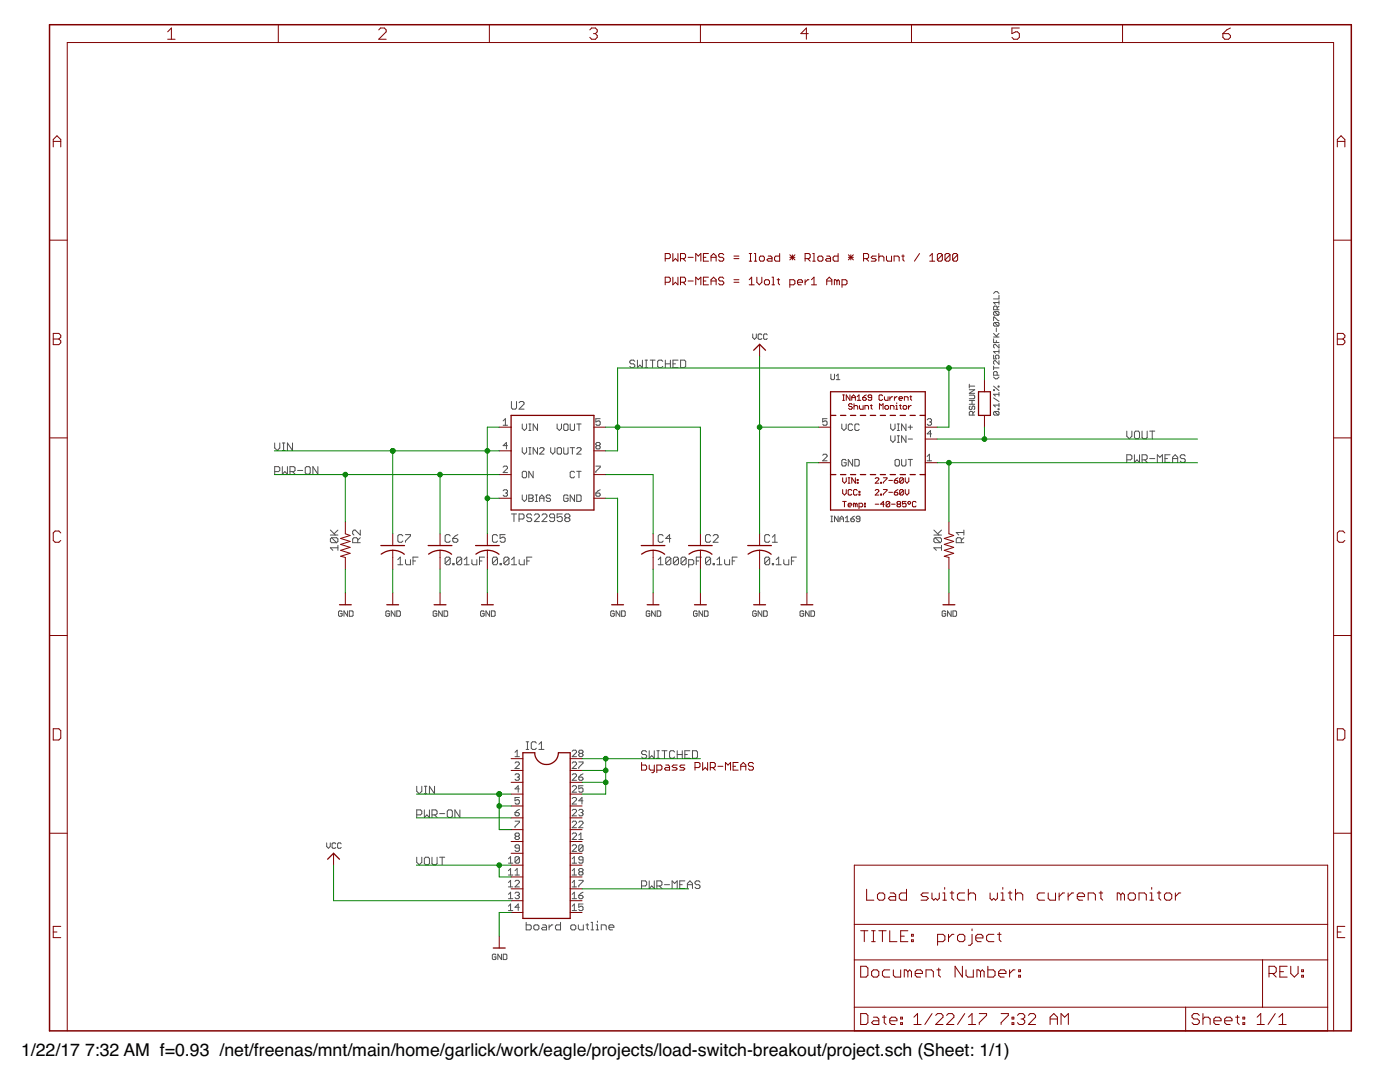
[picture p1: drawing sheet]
<svg xmlns="http://www.w3.org/2000/svg" width="279mm" height="216mm" viewBox="0 0 279 216" stroke-linecap="round" stroke-linejoin="round" font-family="sans-serif">
<defs><g id="words">
<g font-size="3.5">
<text x="4.2" y="210.7">1/22/17</text>
<text x="17" y="210.7">7:32 AM f=0.93 /net/freenas/mnt/main/home/garlick/work/eagle/projects/load-switch-breakout/project.sch (Sheet: 1/1)</text>
</g>
</g></defs>
<g fill="none" stroke="#505050" stroke-width=".2">
<path d="M198.3 58.5l.3-.3h.4l.4 .3M199.4 58.9v.7h-1.1M126.7 72.1l-.3-.2h-.5l-.2 .2v.2l.2 .3h.5l.3 .3v.2l-.3 .3h-.5l-.2-.3M127.2 71.9v1.5l.5-.5 .5 .5v-1.5M128.7 71.9h.5M128.7 73.4h.5M129 71.9v1.5M129.8 71.9h.9M130.2 71.9v1.5M132.3 72.1l-.3-.2h-.5l-.2 .2v1l.2 .3h.5l.3-.3M132.8 72.6h1M132.8 71.9v1.5"/>
<path d="M133.8 71.9v1.5M134.3 72.6h.5M135.3 71.9h-1v1.5h1M135.8 71.9h.8l.2 .2v1l-.2 .3h-.8zM150.2 66.6v.8l.4 .3 .3-.3v-.8M152 66.8l-.2-.2h-.3l-.2 .2v.7l.2 .2h.3l.2-.2M153.1 66.8l-.1-.2h-.4l-.2 .2v.7l.2 .2h.4l.1-.2M165.8 74.7v.9l.2 .2h.3l.2-.2v-.9M166.9 75l.4-.3v1.1M166.9 75.8h.7M193.4 77h1.1M193.4 77.8h1.1l-1.1 .7h1.1"/>
<path d="M193.4 76.7v.7M193.4 78.8h1l.1 .2v.4l-.1 .2h-1M193.4 79.9h1.1M194 79.9v.8M198.3 64v-.7l1.1 .7M198.3 67.6v.7h1.1M198.3 70.9v.7h.5l-.2-.4 .2-.3h.4l.2 .2v.3l-.2 .2M198.3 73v.8M198.3 77.8h.2v.1h-.2zM198.3 79.4l1.1 .7M198.3 77l1.1 .9M198.3 75.2l.3 .4h.4l.4-.4"/>
<path d="M198.3 73.4h1.1M198.3 67.2h1.1M198.3 66.5l.7 .7M198.5 62.2l-.2 .2v.3l.2 .2h.7M198.5 64.3l-.2 .2v.4l.2 .2h.7M198.5 62.2h.7l.2 .2v.3l-.2 .2M198.5 64.3h.7l.2 .2v.4l-.2 .2M198.5 64.3l.7 .8M198.5 62.2l.7 .7M198.8 65.4v.8M198.8 68v.3M199 61.8v-.5l-.2-.2h-.3l-.2 .2v.5h1.1"/>
<path d="M199 74.9v-.6l-.2-.2h-.3l-.2 .2v.6h1.1M199.2 77h.2v.2h-.2zM199.4 68.7v.7l-.8-.7-.3 .2v.3l.2 .2M199.4 72v.7l-.8-.7-.3 .1v.4l.2 .2M199.4 60v.7M199.4 69.8v.7M199.4 78.3v.7M199.4 78.7h-1.1l.3 .3M199.4 70.1h-1.1l.3 .4M199.4 66.5l-.6 .6M199.4 61.1l-.4 .3M199.4 60.4h-1.1l.3 .3"/>
<path d="M54.8 88.4v1l.5 .5 .5-.5v-1M54.8 94.1h.8l.2-.2v-.5l-.2-.3h-.8v1.5M56.3 89.9h.6M56.3 88.4h.6M56.3 93.1v1.5l.6-.5 .5 .5v-1.5M56.6 88.4v1.5M57.9 94.1h.7l.3-.2v-.5l-.3-.3h-.7v1.5M58.4 88.4v1.5l-1-1.5v1.5M58.4 94.1l.5 .5M59.4 93.9h1M61.2 93.1h.5l.2 .3v1l-.2 .2h-.5l-.3-.2v-1zM63.4 93.1v1.5l-1-1.5v1.5"/>
<path d="M100.4 97.9l.2-.2h.5l.2 .2-.2 .5M100.4 84.9h.9M100.4 93.2l.2-.2h.5l.2 .2v.2l-.9 .9h.9M100.4 84l.5-.5v1.4M100.9 98.4h.2M101.1 98.4l.2 .2-.2 .4h-.5l-.2-.2M101.3 88.9h-.9l.7-.6v1.3M102.1 80.1v1.3l.2 .2h.5l.3-.2v-1.3M103.6 80.4l.2-.3h.6l.2 .3v.2l-1 1h1M104.2 94.3l.2-.3h.5l.2 .3v.8l-.2 .2h-.5l-.2-.2zM104.2 84.6v.9l.4 .4 .5-.4v-.9M104.2 89.3v.9l.4 .4 .5-.4v-.9"/>
<path d="M104.2 98.8v.8l.4 .5 .5-.5v-.8M105.5 84.6h.5M105.5 85.9h.5M105.5 98.8h.7l.2 .2v.2l-.2 .2 .2 .2v.2l-.2 .3h-.7zM105.5 90.6h.5M105.5 89.3h.5M105.5 99.4h.7M105.7 84.6v1.3M105.7 89.3v1.3M106.4 94v1.3l-.9-1.3v1.3M106.8 98.8h.5M107.1 98.8v1.3"/>
<path d="M107.3 84.6v1.3l-.9-1.3v1.3M107.3 89.3v1.3l-.9-1.3v1.3M107.7 89.5l.2-.2h.5l.2 .2v.2l-.9 .9h.9M107.7 99.4h.9M109.9 99l-.2-.2h-.5l-.2 .2v.2l.2 .2h.5l.2 .4-.2 .3h-.5l-.2-.3M109.9 89.3v.9l.4 .4 .4-.4v-.9M111.2 84.6v.9l.4 .4 .5-.4v-.9M111.4 89.3h.4l.3 .2v.9l-.3 .2h-.4l-.2-.2v-.9zM112.5 84.8l.2-.2h.5l.2 .2v.9l-.2 .2h-.5l-.2-.2zM112.5 89.3v1.1l.2 .2h.5l.2-.2v-1.1M113.4 99l-.2-.2h-.5l-.2 .2v.8l.2 .3h.5l.2-.3v-.4h-.5M113.8 84.6v1.1l.2 .2h.4l.3-.2v-1.1"/>
<path d="M113.8 89.3h.9M114.2 89.3v1.3M114.7 94.3l-.3-.3h-.4l-.2 .3v.8l.2 .2h.4l.3-.2M114.7 98.8v1.3l-.9-1.3v1.3M115.1 89.5l.2-.2h.5l.2 .2v.2l-.9 .9h.9M115.1 84.6h.9M115.1 94h.9M115.1 98.8h.7l.2 .2v.8l-.2 .3h-.7zM115.5 84.6v1.3M115.5 94v1.3M118.9 93h.9v.2l-.9 .9v.2M118.9 98.4h.7l.2 .4-.2 .2h-.5l-.2-.2z"/>
<path d="M119.1 88.9l-.2-.2 .2-.4h.5l.2 .2-.2 .4M119.1 88.9h.5M119.1 88.9l-.2 .3 .2 .4h.5l.2-.2-.2-.5M119.8 83.5h-.9v.7l.7-.2 .2 .2v.4l-.2 .3h-.5l-.2-.3M119.8 97.7l-.9 .7M164.2 90.8l.2-.2h.4l.3 .2v.3l-.9 .8h.9M165.1 83.5h-.9v.7l.4-.2h.2l.3 .2v.4l-.3 .3h-.4l-.2-.3M168 84.6v.9l.4 .4 .5-.4v-.9M168.9 91.9l-.2-.2h-.5l-.2 .2v.9l.2 .2h.5l.2-.2v-.5h-.5M170.2 84.8l-.3-.2h-.4l-.2 .2v.9l.2 .2h.4l.3-.2M170.2 91.7v1.3l-.9-1.3v1.3M170.6 91.7h.7l.2 .2v.9l-.2 .2h-.7z"/>
<path d="M171.5 84.8l-.2-.2h-.5l-.2 .2v.9l.2 .2h.5l.2-.2M177.8 84.6v.9l.4 .4 .4-.4v-.9M177.8 87v.8l.4 .5 .4-.5v-.8M178.8 91.7h.5l.2 .2v.9l-.2 .2h-.5l-.2-.2v-.9zM179.1 84.6h.4M179.1 85.9h.4M179.1 88.3h.4M179.1 87h.4M179.3 84.6v1.3M179.3 87v1.3M179.9 91.7v1.1l.2 .2h.5l.2-.2v-1.1M180.8 84.6v1.3l-.9-1.3v1.3"/>
<path d="M180.8 87v1.3l-.9-1.3v1.3M181.3 85.2h.8M181.3 87.6h.8M181.3 91.7h.8M181.7 84.8v.9M181.7 91.7v1.3M185 83.8l.3-.3h.4l.2 .3-.2 .4M185 91.1l.5-.5v1.3M185 91.9h.9M185.5 84.2h.2M185.7 84.2l.2 .2v.2l-.2 .3h-.4l-.3-.3M185.9 86.6h-.9l.7-.7v1.3"/>
<path d="M193.4 80.7h1.1M193.6 81l-.2 .2v.4l.4 .1 .2-.1v-.4l.4-.2 .1 .2v.4l-.1 .1M194.2 82.8v-.5l-.2-.2h-.4l-.2 .2v.5h1.1M194.5 82.1l-.3 .4M198.5 82.1l-.2 .2v.4l.2 .1h.7M198.5 82.1h.7l.2 .2v.4l-.2 .1M198.5 82.1l.7 .7M199.2 81.6h.2v.1h-.2zM199.4 80.5v.7M199.4 80.8h-1.1l.3 .4M224.9 86v1l.5 .5 .5-.5v-1M224.9 91.8h.7l.3-.3v-.5l-.3-.3h-.7v1.6"/>
<path d="M226.4 90.7v1.6l.5-.5 .5 .5v-1.6M226.7 86h.5l.2 .3v1l-.2 .2h-.5l-.3-.2v-1zM227.9 91.8h.8l.2-.3v-.5l-.2-.3h-.8v1.6M227.9 86v1.3l.3 .2h.5l.2-.2v-1.3M228.4 91.8l.5 .5M229.4 91.5h1.1M229.4 86h1.1M230 86v1.5M231 92.3v-1.6l.5 .5 .5-.5v1.6M232.5 91.5h.5M233.5 90.7h-1v1.6h1M234 91.5h1"/>
<path d="M234 92.3v-1.1l.5-.5 .5 .5v1.1M236.5 91l-.2-.3h-.5l-.3 .3v.2l.3 .3h.5l.2 .3v.2l-.2 .3h-.5l-.3-.3M65.9 106.8h1.5M65.9 105.8l1 1M66.2 107.3l-.3 .2v.5l.3 .3h1M66.2 107.3h1l.2 .2v.5l-.2 .3M66.2 107.3l1 1M67.4 109.3h-1.5l.5 .5M67.4 108.8v1M67.4 105.8l-.7 .7M71.4 108.3v-.8l-.3-.2h-.5l-.2 .2v.8h1.5M71.9 105.8v1l-1-1h-.3l-.2 .2v.5l.2 .3"/>
<path d="M71.9 107.3l-.5 .5M79.4 111.7l.5-.5v1.5M79.4 112.7h1M80.4 106.9l-.3-.2h-.4l-.3 .2v1l.3 .3h.4l.3-.3M80.9 111.7v.7l.3 .3h.7v-1M80.9 106.7h1v.2l-1 1v.3M82.4 111.9h.5M83.4 111.2h-1v1.5M89.9 111.4v1l-.3 .3h-.5l-.3-.3M89.9 111.4l-.3-.2h-.5l-.3 .2v1M89.9 106.9l-.3-.2h-.5l-.3 .2v1l.3 .3h.5l.3-.3M89.9 111.4l-1.1 1"/>
<path d="M90.4 112.4h.2v.3h-.2zM90.4 107.4h.7l.3 .3v.2l-.3 .3h-.5l-.2-.3zM91.4 106.7l-.5 .2-.5 .5M92.1 111.4v1l-.2 .3h-.5l-.3-.3M92.1 111.4l-.2-.2h-.5l-.3 .2v1M92.1 111.4l-1 1M92.6 112.7h1M92.6 111.7l.6-.5v1.5M94.2 111.7v.7l.2 .3h.8v-1M95.7 111.9h.5M96.7 111.2h-1v1.5M99.3 111.4v1l-.3 .3h-.5l-.2-.3"/>
<path d="M99.3 111.4l-.3-.2h-.5l-.2 .2v1M99.3 106.9l-.3-.2h-.5l-.2 .2v1l.2 .3h.5l.3-.3M99.3 111.4l-1 1M99.8 112.4h.3v.3h-.3zM100.8 106.7h-1v.7l.5-.2h.3l.2 .2v.5l-.2 .3h-.5l-.3-.3M101.6 111.4v1l-.3 .3h-.5l-.2-.3M101.6 111.4l-.3-.2h-.5l-.2 .2v1M101.6 111.4l-1 1M102.1 102.6h1M102.1 111.7l.5-.5v1.5M102.1 112.7h1M102.6 102.6v1.5"/>
<path d="M103.6 103.6h.8l.2-.3v-.5l-.2-.2h-.8v1.5M103.6 111.7v.7l.3 .3h.7v-1M105.1 111.9h.5M106.1 102.8l-.2-.2h-.5l-.3 .2v.3l.3 .2h.5l.2 .3v.2l-.2 .3h-.5l-.3-.3M106.2 111.2h-1.1v1.5M106.6 102.8l.3-.2h.5l.2 .2v.3l-1 1h1M106.8 100.1h.5M107.7 100.1v-.9l.4-.4 .5 .4v.9M108.2 102.8l.2-.2h.5l.3 .2v.3l-1 1h1M110.7 103.3h-.8l-.2-.2v-.3l.2-.2h.5l.3 .2v1l-.3 .3h-.5l-.2-.3M112.2 102.6h-1v.7l.5-.2h.3l.2 .2v.5l-.2 .3h-.6l-.2-.3M113 103.3l-.3 .3v.2l.3 .3h.5l.2-.3v-.2l-.2-.3"/>
<path d="M113 103.3l-.3-.2v-.3l.3-.2h.5l.2 .2v.3l-.2 .2M113 103.3h.5M131.4 111.7l.4-.5v1.5M131.4 112.7h1M132.4 106.9l-.3-.2h-.5l-.2 .2v1l.2 .3h.5l.3-.3M133.9 111.4v1l-.3 .3h-.5l-.2-.3M133.9 111.4l-.3-.2h-.5l-.2 .2v1M133.9 111.4l-1 1M133.9 107.4h-1l.7-.7v1.5M135.4 111.4v1l-.3 .3h-.5l-.2-.3M135.4 111.4l-.3-.2h-.5l-.2 .2v1M135.4 111.4l-1 1"/>
<path d="M136.9 111.4v1l-.2 .3h-.5l-.3-.3M136.9 111.4l-.2-.2h-.5l-.3 .2v1M136.9 111.4l-1 1M137.4 112.7h.8l.3-.3v-.5l-.3-.2h-.8v1.5M139 111.9h.5M140 111.2h-1v1.5M141.8 111.4v1l-.2 .3h-.5l-.3-.3M141.8 111.4l-.2-.2h-.5l-.3 .2v1M141.8 106.9l-.2-.2h-.5l-.3 .2v1l.3 .3h.5l.2-.3M141.8 111.4l-1 1M142.3 112.4h.3v.3h-.3zM142.3 106.9l.3-.2h.5l.2 .2v.3l-1 1h1"/>
<path d="M143.1 112.7h1M143.1 111.7l.5-.5v1.5M144.6 111.7v.7l.3 .3h.7v-1M146.1 111.9h.5M147.1 111.2h-1v1.5M153.6 111.4v1l-.2 .3h-.5l-.3-.3M153.6 111.4l-.2-.2h-.5l-.3 .2v1M153.6 106.9l-.2-.2h-.5l-.3 .2v1l.3 .3h.5l.2-.3M153.6 111.4l-1 1M154.1 112.4h.3v.3h-.3zM154.1 108.2h1M154.1 107.2l.5-.5v1.5"/>
<path d="M154.9 112.7h1M154.9 111.7l.5-.5v1.5M156.4 111.7v.7l.3 .3h.7v-1M157.9 111.9h.5M158.9 111.2h-1v1.5M165.8 104.1h.4M165.8 103h.4M166 103v1.1M167.3 103v1.1l-.8-1.1v1.1M167.6 104.1v-.7l.4-.4 .3 .4v.7M167.6 103.5h.7M168.7 104.1h.7"/>
<path d="M168.7 103.4l.4-.4v1.1M169.8 103.5h.5l.2 .4-.2 .2h-.3l-.2-.2zM170.5 103l-.7 .5M171.6 103.5h-.5l-.2-.1 .2-.4h.3l.2 .2v.7l-.2 .2h-.3l-.2-.2M186.4 106.8h1.5M186.4 105.8l1 1M186.6 107.3h1l.3 .2v.5l-.3 .3M186.6 107.3l-.2 .2v.5l.2 .3h1M186.6 107.3l1 1M187.9 109.3h-1.5l.5 .5M187.9 108.8v1M187.9 105.8l-.8 .7"/>
<path d="M191.9 108.3v-.8l-.3-.2h-.5l-.3 .2v.8h1.6M192.4 107.3l-.5 .5M192.4 106.3h-1.6l.5 .5M192.4 105.8v1M68.3 122.1l-.2-.2h-.4l-.1 .2v.7l.1 .2h.4l.2-.2v-.4h-.4M69.4 121.9v1.1l-.8-1.1v1.1M69.7 121.9h.6l.2 .2v.7l-.2 .2h-.6zM77.7 122.1l-.1-.2h-.4l-.2 .2v.7l.2 .2h.4l.1-.2v-.4h-.3M78.8 121.9v1.1l-.7-1.1v1.1M79.2 121.9h.5l.2 .2v.7l-.2 .2h-.5zM87.2 122.1l-.2-.2h-.4l-.2 .2v.7l.2 .2h.4l.2-.2v-.4h-.4M88.3 121.9v1.1l-.8-1.1v1.1"/>
<path d="M88.6 121.9h.6l.1 .2v.7l-.1 .2h-.6zM96.6 122.1l-.2-.2h-.3l-.2 .2v.7l.2 .2h.3l.2-.2v-.4h-.3M97.7 121.9v1.1l-.7-1.1v1.1M98.1 121.9h.5l.2 .2v.7l-.2 .2h-.5zM122.6 122.1l-.2-.2h-.3l-.2 .2v.7l.2 .2h.3l.2-.2v-.4h-.4M123.7 121.9v1.1l-.7-1.1v1.1M124.1 121.9h.5l.2 .2v.7l-.2 .2h-.5zM129.7 122.1l-.2-.2h-.4l-.1 .2v.7l.1 .2h.4l.2-.2v-.4h-.4M130.8 121.9v1.1l-.8-1.1v1.1M131.1 121.9h.6l.2 .2v.7l-.2 .2h-.6zM139.1 122.1l-.1-.2h-.4l-.2 .2v.7l.2 .2h.4l.1-.2v-.4h-.3M140.2 121.9v1.1l-.7-1.1v1.1"/>
<path d="M140.6 121.9h.5l.2 .2v.7l-.2 .2h-.5zM150.9 122.1l-.1-.2h-.4l-.2 .2v.7l.2 .2h.4l.1-.2v-.4h-.3M152 121.9v1.1l-.7-1.1v1.1M152.4 121.9h.6l.1 .2v.7l-.1 .2h-.6zM160.4 122.1l-.2-.2h-.3l-.2 .2v.7l.2 .2h.3l.2-.2v-.4h-.4M161.5 121.9v1.1l-.7-1.1v1.1M161.8 121.9h.6l.2 .2v.7l-.2 .2h-.6zM188.7 122.1l-.1-.2h-.4l-.2 .2v.7l.2 .2h.4l.1-.2v-.4h-.3M189.8 121.9v1.1l-.7-1.1v1.1M190.2 121.9h.5l.2 .2v.7l-.2 .2h-.5zM83.2 156.9v1l.5 .5 .5-.5v-1M84.7 158.4h.5"/>
<path d="M84.7 156.9h.5M84.9 156.9v1.5M86.7 156.9v1.5l-1-1.5v1.5M102.8 152.3l.2-.3h.4l.3 .3v.2l-.9 .9h.9M102.8 150.1l.4-.4v1.3M102.8 151h.9M102.8 154.6l.2-.2h.4l.3 .2-.3 .5M103.2 155.1h.2M103.4 155.1l.3 .2v.2l-.3 .2h-.4l-.2-.2M103.7 159.1h-.9v.7l.4-.2 .5 .2v.4l-.3 .2h-.4l-.2-.2M103.7 157.4h-.9l.6-.6v1.3M105 149.5h.5"/>
<path d="M105 148h.5M105.3 148v1.5M107 148.3l-.2-.3h-.5l-.3 .3v1l.3 .2h.5l.2-.2M107.5 149.5h1.1M107.5 148.5l.6-.5v1.5M114.2 157l.2-.2h.5l.2 .2v.2l-.9 .9h.9M114.2 159.3l.2-.2h.5l.2 .2v.3l-.9 .8h.9M114.2 149.9l.2-.2h.5l.2 .2v.2l-.9 .9h.9M114.2 154.6l.2-.2h.5l.2 .2v.2l-.9 .9h.9M114.2 152.3l.2-.3h.5l.2 .3v.2l-.9 .9h.9M115.5 155.1h.6l.3 .4-.3 .2h-.4l-.2-.2zM115.5 152h.9v.3l-.9 .8v.3"/>
<path d="M115.7 150.3l-.2 .3 .2 .4h.4l.3-.2-.3-.5M115.7 150.3l-.2-.2 .2-.4h.4l.3 .2-.3 .4M115.7 150.3h.4M116.4 156.8h-.9v.6l.4-.2 .5 .2v.5l-.3 .2h-.4l-.2-.2M116.4 159.8h-.9l.6-.7v1.3M116.4 154.4l-.9 .7M129.1 150.1l-.3-.3h-.5l-.3 .3v.2l.3 .3h.5l.3 .2v.2l-.3 .3h-.5l-.3-.3M129.6 149.8v1.5l.5-.5 .5 .5v-1.5M131.1 149.8h.5M131.1 151.3h.5M131.3 149.8v1.5M132.1 149.8h1"/>
<path d="M132.6 149.8v1.5M134.6 150.1l-.2-.3h-.5l-.3 .3v.9l.3 .3h.5l.2-.3M135.1 149.8v1.5M135.1 150.6h1.1M136.2 149.8v1.5M136.7 150.6h.5M137.7 149.8h-1v1.5h1M138.2 149.8h.8l.2 .3v.9l-.2 .3h-.8zM65.2 168.2v.7l.4 .4 .3-.4v-.7M67 168.4l-.2-.2h-.3l-.2 .2v.7l.2 .2h.3l.2-.2M68.1 168.4l-.2-.2h-.4l-.1 .2v.7l.1 .2h.4l.2-.2M83.2 162.6h.7l.3-.3v-.4l-.3-.3h-.7v1.5"/>
<path d="M83.2 171v1.1l.5 .5 .5-.5v-1.1M84.7 161.6v1.5l.5-.5 .5 .5v-1.5M84.9 171h.5l.3 .3v1l-.3 .3h-.5l-.2-.3v-1zM86.2 171v1.3l.3 .3h.5l.2-.3v-1.3M86.2 162.6h.8l.2-.3v-.4l-.2-.3h-.8v1.5M86.7 162.6l.5 .5M87.7 171h1.1M87.7 162.3h1.1M88.2 171v1.6M89.3 161.9l.2-.3h.5l.3 .3v1l-.3 .2h-.5l-.2-.2zM91.8 161.6v1.5l-1-1.5v1.5M101.5 173.7l.4-.4v1.3"/>
<path d="M101.5 171.4l.4-.5v1.3M101.5 176.1l.4-.4v1.3M101.5 178.5l.4-.5v1.3M101.5 172.2h.8M101.5 174.6h.8M101.5 177h.8M101.5 179.3h.8M102.8 173.7l.4-.4v1.3M102.8 162.1h.6l.3 .5-.3 .2h-.4l-.2-.2zM102.8 163.9h.9v.2l-.9 .8v.3M102.8 175.9l.2-.2h.4l.3 .2v.2l-.9 .9h.9M102.8 178.2l.2-.2h.4l.3 .2v.3l-.3 .2"/>
<path d="M102.8 174.6h.9M103 166.9l-.2 .2 .2 .4h.4l.3-.2v-.2l-.3-.2M103 166.9l-.2-.3 .2-.4h.4l.3 .2-.3 .5M103 166.9h.4M103.2 178.7h.2M103.4 178.7l.3 .2v.2l-.3 .2h-.4l-.2-.2M103.7 171.2l-.3-.3h-.4l-.2 .3v.8M103.7 169.2h-.7l-.2-.2 .2-.4h.4l.3 .2v.9l-.3 .2h-.4l-.2-.2M103.7 171.2v.8l-.3 .2h-.4l-.2-.2M103.7 161.5l-.9 .6M103.7 171.2l-.9 .8M114.2 161.7l.2-.2h.5l.2 .2v.2l-.9 .9h.9"/>
<path d="M114.2 164.1l.2-.2h.5l.2 .2v.2l-.9 .9h.9M114.2 166.4l.2-.2h.5l.2 .2v.2l-.9 .9h.9M114.2 168.8l.2-.2h.5l.2 .2v.2l-.9 .9h.9M114.2 172.2h.9M114.2 174.6h.9M114.2 177h.9M114.2 179.3h.9M114.2 171.4l.4-.5v1.3M114.2 173.7l.4-.4v1.3M114.2 176.1l.4-.4v1.3M114.2 178.5l.4-.5v1.3M115.5 166.6l.4-.4v1.3"/>
<path d="M115.5 164.1l.2-.2h.4l.3 .2v.2l-.9 .9h.9M115.5 167.5h.9M115.5 175.7h.9v.2l-.9 .8v.3M115.5 178.7h.6l.3 .4-.3 .2h-.4l-.2-.2zM115.5 161.7l.2-.2h.4l.3 .2-.3 .4M115.7 173.9l-.2 .3 .2 .4h.4l.3-.2-.3-.5M115.7 173.9l-.2-.2 .2-.4h.4l.3 .2-.3 .4M115.7 173.9h.4M115.9 162.1h.2M116.1 162.1l.3 .3-.3 .4h-.4l-.2-.2M116.4 168.8v.9l-.3 .2h-.4l-.2-.2M116.4 168.8l-.3-.2h-.4l-.2 .2v.9"/>
<path d="M116.4 171.6h-.7l-.2-.2 .2-.5h.4l.3 .3v.8l-.3 .2h-.4l-.2-.2M116.4 178l-.9 .7M116.4 168.8l-.9 .9M128 176.8h.8l.3-.3v-.5l-.3-.2h-.8v1.5M129.6 175.8v1.5l.5-.5 .5 .5v-1.5M131.1 176.8h.7l.3-.3v-.5l-.3-.2h-.7v1.5M131.6 176.8l.5 .5M132.6 176.5h1M134.1 177.3v-1.5l.5 .5 .5-.5v1.5M135.7 176.5h.5M136.7 175.8h-1v1.5h1M137.2 176.5h1"/>
<path d="M137.2 177.3v-1l.5-.5 .5 .5v1M139.7 176l-.2-.2h-.5l-.3 .2v.3l.3 .2h.5l.2 .3v.2l-.2 .3h-.5l-.3-.3M99 190.6l-.2-.2h-.4l-.1 .2v.7l.1 .2h.4l.2-.2v-.4h-.4M100.1 190.4v1.1l-.7-1.1v1.1M100.4 190.4h.6l.2 .2v.7l-.2 .2h-.6zM101.5 180.8l.4-.4v1.3M101.5 181.7h.8M103.7 181h-.9l.6-.6v1.3M105 184v1.5h.8l.2-.2v-.5l-.2-.2h-.8M106.5 184.8l.3-.2h.5l.2 .2v.5l-.2 .2h-.5l-.3-.2zM108.3 184.6h.5l.3 .2v.7h-.8l-.2-.2 .2-.3h.8M109.6 184.6v.9"/>
<path d="M110.3 184.6h-.2l-.5 .4M111.9 184v1.5h-.8l-.3-.2v-.5l.3-.2h.8M113.9 184.8l.3-.2h.5l.2 .2v.5l-.2 .2h-.5l-.3-.2zM114.2 181.7h.9M114.2 180.8l.4-.4v1.3M115.4 184.6v.7l.3 .2h.7v-.9M116.4 180.4h-.9v.6l.4-.2 .5 .2v.5l-.3 .2h-.4l-.2-.2M116.9 184.6h.6M117.2 184.3v1l.3 .2M118 185.5h.5M118 184h.2v1.5M119 185.5h.5"/>
<path d="M119 184.6h.2v.9M119.2 183.8v.2M120 185.5v-.9h.7l.3 .2v.7M121.5 185h1v-.2l-.2-.2h-.5l-.3 .2v.5l.3 .2h.5"/>
</g>
<g fill="none" stroke="#800000" stroke-width=".2">
<path d="M33.5 6.3l.7-.7v2.2M33.5 7.8h1.4M55.5 4.9v3.6M75.6 6l.3-.4h.8l.4 .4v.3l-1.5 1.5h1.5M97.7 4.9v3.6M117.7 6l.4-.4h.7l.4 .4v.3l-.4 .4M118.4 6.7h.4M118.8 6.7l.4 .4v.4l-.4 .3h-.7l-.4-.3M139.8 4.9v3.6M161.3 6.7h-1.5l1.1-1.1v2.2M181.9 4.9v3.6M203.4 5.6h-1.4v1.1l.7-.4h.4l.3 .4v.8l-.3 .3h-.8l-.3-.3"/>
<path d="M224 4.9v3.6M244.1 6.7h1.1l.4 .4v.4l-.4 .3h-.8l-.3-.3zM245.6 5.6l-.8 .4-.7 .7M10.6 29.3v-1.5l.8-.7 .7 .7v1.5M10.6 28.2h1.5M266.9 28.2h1.5M266.9 29.3v-1.5l.7-.7 .8 .7v1.5M9.9 47.9h3.5M132.8 51.6h.7l.3-.2v-.6l-.3-.2h-.7v1.5M132.8 56.3h.7l.3-.2v-.5l-.3-.3h-.7v1.5M134.3 50.6v1.5l.5-.5 .5 .5v-1.5M134.3 55.3v1.5l.5-.5 .5 .5v-1.5"/>
<path d="M135.8 51.6h.8l.2-.2v-.6l-.2-.2h-.8v1.5M135.8 56.3h.8l.2-.2v-.5l-.2-.3h-.8v1.5M136.3 51.6l.5 .5M136.3 56.3l.5 .5M137.3 51.4h1M137.3 56.1h1M138.9 52.1v-1.5l.5 .5 .5-.5v1.5M138.9 56.8v-1.5l.5 .5 .5-.5v1.5M140.4 51.4h.5M140.4 56.1h.5M141.4 50.6h-1v1.5h1M141.4 55.3h-1v1.5h1"/>
<path d="M141.9 51.4h1M141.9 52.1v-1l.5-.5 .5 .5v1M141.9 56.8v-1l.5-.5 .5 .5v1M141.9 56.1h1M144.4 50.8l-.2-.2h-.5l-.3 .2v.3l.3 .3h.5l.2 .2v.3l-.2 .2h-.5l-.3-.2M144.4 55.6l-.2-.3h-.5l-.3 .3v.2l.3 .3h.5l.2 .2v.3l-.2 .2h-.5l-.3-.2M146.5 51.6h1M146.5 51.1h1M146.5 56.3h1M146.5 55.8h1M149.5 50.6h.5M149.5 52.1h.5"/>
<path d="M149.5 56.8h1M149.5 55.8l.5-.5v1.5M149.8 50.6v1.5M150.5 50.6h.3v1.5M150.5 52.1h.5M151 55.3v1l.5 .5 .5-.5v-1M151.8 51.1h.5l.2 .3v.5l-.2 .2h-.5l-.2-.2v-.5zM152.8 55.8h.5l.3 .3v.5l-.3 .2h-.5l-.3-.2v-.5zM153.3 51.1h.5l.3 .3v.7h-.8l-.2-.2 .2-.3h.8M154.1 55.3h.2v1.5M154.1 56.8h.5M155.1 55.8h.5"/>
<path d="M155.3 55.6v1l.3 .2M155.6 50.6v1.5h-.8l-.2-.2v-.5l.2-.3h.8M157.6 51.4h1M157.6 50.8l1 1.1M157.6 56.8h.8l.2-.2v-.5l-.2-.3h-.8v1.5M158.1 50.8v1.1M158.6 50.8l-1 1.1M159.2 56.3h1v-.2l-.3-.3h-.5l-.2 .3v.5l.2 .2h.5M160.7 51.6h.7l.3-.2v-.6l-.3-.2h-.7v1.5M160.7 55.8v1M161.2 51.6l.5 .5M161.4 55.8h-.2l-.5 .5"/>
<path d="M161.9 55.8l.6-.5v1.5M161.9 56.8h1.1M162.2 50.6h.3v1.5M162.2 52.1h.5M163.5 51.1h.5l.2 .3v.5l-.2 .2h-.5l-.3-.2v-.5zM165 51.1h.5l.3 .3v.7h-.8l-.3-.2 .3-.3h.8M165 56.1h1M165 56.8v-1l.5-.5 .5 .5v1M167 56.1l-.2-.3h-.3v1M167 56.1v.7M167 56.1l.3-.3 .2 .3v.7M167.3 50.6v1.5h-.8l-.2-.2v-.5l.2-.3h.8"/>
<path d="M168 56.8h.8l.2-.2v-.5l-.2-.3h-.8v1.5M169.3 51.4h1M169.3 50.8l1 1.1M169.8 50.8v1.1M170.3 50.8l-1 1.1M172.3 51.6h.8l.3-.2v-.6l-.3-.2h-.8v1.5M172.8 51.6l.6 .5M174.9 51.1h-.8l-.2 .3 .2 .2h.5l.3 .3-.3 .2h-.7M175.4 51.4l.2-.3h.5l.3 .3v.7M175.4 50.6v1.5M176.9 51.1v.8l.3 .2h.7v-1M178.4 52.1v-1h.8l.3 .3v.7"/>
<path d="M180 51.1h.5M180.2 50.8v1.1l.3 .2M183.5 50.6l-1 1.5M185.5 52.1h1M185.5 51.1l.6-.5v1.5M188.1 50.8l-.3-.2h-.5l-.2 .2v1.1M188.1 50.8v1.1l-.3 .2h-.5l-.2-.2M188.1 50.8l-1 1.1M189.6 50.8l-.3-.2h-.5l-.2 .2v1.1M189.6 50.8v1.1l-.3 .2h-.5l-.2-.2M189.6 50.8l-1 1.1M191.1 50.8l-.2-.2h-.5l-.3 .2v1.1"/>
<path d="M191.1 50.8v1.1l-.2 .2h-.5l-.3-.2M191.1 50.8l-1 1.1M266.1 47.9h3.6M10.6 66.5h1.1l.4 .4v.4l-.4 .3 .4 .4v.4l-.4 .4h-1.1zM10.6 67.6h1.1M151.6 68.7v2.4M168.2 79.9h.3M168.2 78.8h.3M168.4 78.8v1.1M169.6 78.8v1.1l-.7-1.1v1.1M170 79.9v-.7l.3-.4 .4 .4v.7M170 79.3h.7"/>
<path d="M171.1 79.9h.7M171.1 79.2l.3-.4v1.1M172.2 79.3h.5l.2 .4-.2 .2h-.4l-.1-.2zM172.9 78.8l-.7 .5M174 79.3h-.6l-.2-.1 .2-.4h.4l.2 .2v.7l-.2 .2h-.4l-.2-.2M176.1 79l-.1-.2h-.4l-.2 .2v.7l.2 .2h.4l.1-.2M176.5 79.2v.5l.2 .2h.5v-.7M177.6 79.2v.7M178.1 79.2l-.5 .3M178.5 79.2v.7M179 79.2h-.1l-.4 .3M179.4 79.5h.7l-.1-.3h-.4l-.2 .1v.4l.2 .2h.4"/>
<path d="M180.5 79.9v-.7h.5l.2 .1v.6M181.6 79.2h.3M181.8 79v.7l.1 .2M196.5 75.8v2.4M266.9 66.5h1.1l.4 .4v.4l-.4 .3 .4 .4v.4l-.4 .4h-1.1zM266.9 67.6h1.1M9.9 87.4h3.5M99.6 85.2h2.4M99.6 90h2.4M99.6 94.7h2.4M99.6 99.4h2.4M118.5 85.2h2.4"/>
<path d="M118.5 90h2.4M118.5 94.7h2.4M118.5 99.4h2.4M163.4 85.2h2.4M163.4 92.3h2.4M168.2 95.3v.8l.3 .3 .4-.3v-.8M168.2 97.7v.7l.3 .4 .4-.4v-.7M169.3 96.4h.3M169.3 95.3h.3M169.4 95.3v1.1M170 97.9l-.2-.2h-.4l-.1 .2v.7l.1 .2h.4l.2-.2M170.1 80.8l-.2-.2h-.4l-.1 .2 .1 .3h.4l.2 .2-.2 .4h-.4l-.1-.2"/>
<path d="M170.4 81.1l.2-.2h.4l.2 .2v.6M170.4 80.6v1.1M170.7 95.3v1.1l-.7-1.1v1.1M171.1 96.2h.2v.2h-.2zM171.1 95.7h.2v.2h-.2zM171.1 97.9l-.2-.2h-.4l-.2 .2v.7l.2 .2h.4l.2-.2M171.4 98h.2v.2h-.2zM171.4 98.6h.2v.2h-.2zM171.5 80.9v.6l.2 .2h.6v-.8M172.6 81.7v-.8h.6l.1 .2v.6M173.7 80.9h.4M173.9 80.8v.7l.2 .2"/>
<path d="M174.7 95.5l.2-.2h.3l.2 .2v.2l-.7 .7h.7M174.7 97.9l.2-.2h.3l.2 .2v.1l-.7 .8h.7M175.5 81.7v-1.1l.4 .3 .3-.3v1.1M175.7 96.2h.2v.2h-.2zM175.7 98.6h.2v.2h-.2zM176.3 95.3h.7l-.7 1.1M176.3 97.7h.7v.2l-.7 .7v.2M176.8 80.9h.3l.2 .2v.4l-.2 .2h-.3l-.2-.2v-.4zM177.4 95.9h.7M177.4 98.2h.7M177.7 81.7v-.8h.5l.2 .2v.6M178.5 95.9h.5l.2 .3-.2 .2h-.4l-.1-.2z"/>
<path d="M178.5 98.2h.5l.2 .4-.2 .2h-.4l-.1-.2zM178.8 81.7h.3M178.8 80.9h.2v.8M179 80.4v.2M179.2 95.3l-.7 .6M179.2 97.7l-.7 .5M179.5 80.9h.4M179.7 80.8v.7l.2 .2M180.3 95.5v.7l-.2 .2h-.4l-.1-.2M180.3 95.5l-.2-.2h-.4l-.1 .2v.7M180.3 97.9l-.2-.2h-.4l-.1 .2v.7M180.3 97.9v.7l-.2 .2h-.4l-.1-.2"/>
<path d="M180.3 95.5l-.7 .7M180.3 97.9l-.7 .7M180.4 80.9h.4l.2 .2v.4l-.2 .2h-.4l-.2-.2v-.4zM180.7 97.7v.7l.3 .4 .4-.4v-.7M180.7 95.3v.8l.3 .3 .4-.3v-.8M181.3 80.9v.8M181.9 80.9h-.2l-.4 .4M184.7 85.2h2.3M184.7 87.6h2.3M184.7 92.3h2.3M196.5 82.9v2.3M266.1 87.4h3.6"/>
<path d="M12.1 106.3l-.4-.3h-.7l-.4 .3v1.5l.4 .4h.7l.4-.4M68.9 104.1v2.4l1 .3-1.9 .6 1.9 .6-1.9 .6 1.9 .6-1.9 .6 1.9 .6-1.9 .6 .9 .2v2.4M68.9 118.3v2.4M78.4 106.5v2.4M78.4 109.8v3.8M78.4 118.3v2.4M87.8 106.5v2.4M87.8 109.8v3.8M87.8 118.3v2.4M97.3 106.5v2.4M97.3 109.8v3.8M97.3 118.3v2.4"/>
<path d="M123.3 118.3v2.4M130.3 106.5v2.4M130.3 109.8v3.8M130.3 118.3v2.4M139.8 106.5v2.4M139.8 109.8v3.8M139.8 118.3v2.4M151.6 106.5v2.4M151.6 109.8v3.8M151.6 118.3v2.4M161 118.3v2.4M168.2 100.1h.7"/>
<path d="M168.5 100.1v1M169.3 100.8h.7l-.2-.4h-.4l-.1 .2v.4l.1 .1h.4M170.7 100.6v.5M170.7 100.6l.2-.2 .2 .2v.5M170.7 100.6l-.4-.2v.7M171.4 101.1h.6l.2-.1v-.4l-.2-.2h-.6v1.1M172.5 101h.2v.1h-.2zM172.5 100.4h.2v.2h-.2zM174.7 100.6h.7M176.5 100.6h-.8l.6-.5v1M177.6 100.2v.8l-.2 .1h-.4l-.2-.1M177.6 100.2l-.2-.1h-.4l-.2 .1v.8"/>
<path d="M177.6 100.2l-.8 .8M177.9 100.6h.7M179.2 100.6l-.2-.2 .2-.3h.4l.1 .1-.1 .4M179.2 100.6l-.2 .2 .2 .3h.4l.1-.1-.1-.4M179.2 100.6h.4M180.8 100.1h-.7v.5l.4-.2 .3 .2v.4l-.1 .1h-.4l-.2-.1M181.2 100.2l.3-.1 .2 .3-.3 .2zM182.8 100.2l-.2-.1h-.3l-.2 .1v.8l.2 .1h.3l.2-.1M189.4 104.1v2.4l.9 .3-1.9 .6 1.9 .6-1.9 .6 1.9 .6-1.9 .6 1.9 .6-1.9 .6 1 .2v2.4M189.4 118.3v2.4M268.4 106.3l-.4-.3h-.7l-.4 .3v1.5l.4 .4h.7l.4-.4M9.9 126.8h3.5"/>
<path d="M266.1 126.8h3.6M10.6 145.4h1.1l.4 .4v1.5l-.4 .4h-1.1zM102 151.4h2.4M102 153.7h2.4M102 156.1h2.4M102 158.5h2.4M113.8 151.4h2.4M113.8 153.7h2.4M113.8 156.1h2.4M113.8 158.5h2.4M128 152.1v1.6h.8l.3-.3v-.5l-.3-.2h-.8M129.6 152.7v.7l.2 .3h.8"/>
<path d="M130.6 152.7v1.2l-.3 .3h-.2M131.1 153.7h.7l.3-.3v-.5l-.3-.2h-.7v1.5M132.9 152.7h.5l.2 .2v.8h-.7l-.3-.3 .3-.2h.7M135.1 152.7h-.7l-.3 .2 .3 .3h.5l.2 .2-.2 .3h-.8M136.7 152.7h-.8l-.2 .2 .2 .3h.5l.3 .2-.3 .3h-.7M138.7 153.2h.8l.2-.3v-.5l-.2-.3h-.8v1.6M140.2 152.1v1.6l.5-.5 .5 .5v-1.6M141.8 153.2h.7l.2-.3v-.5l-.2-.3h-.7v1.6M142.2 153.2l.5 .5M143.3 152.9h1M144.8 153.7v-1.6l.5 .6 .5-.6v1.6M146.3 152.9h.5"/>
<path d="M147.3 152.1h-1v1.6h1M147.8 152.9h1M147.8 153.7v-1l.5-.6 .5 .6v1M150.4 152.4l-.3-.3h-.5l-.2 .3v.3l.2 .2h.5l.3 .3v.2l-.3 .3h-.5l-.2-.3M266.9 145.4h1.1l.4 .4v1.5l-.4 .4h-1.1zM9.9 166.3h3.5M66.6 170.3v2.3M102 160.8h2.4M102 163.2h2.4M102 165.5h2.4M102 167.9h2.4M102 170.3h2.4"/>
<path d="M102 172.6h2.4M102 175h2.4M102 177.4h2.4M102 179.7h2.4M113.8 160.8h2.4M113.8 163.2h2.4M113.8 165.5h2.4M113.8 167.9h2.4M113.8 170.3h2.4M113.8 172.6h2.4M113.8 175h2.4M113.8 177.4h2.4"/>
<path d="M113.8 179.7h2.4M170.5 172.6h94.5v33.1h-94.5zM173 177.4v2.2h1.4M175.1 178.5l.4-.3h.7l.4 .3v.8l-.4 .3h-.7l-.4-.3zM177.7 178.2h.7l.4 .3v1.1h-1.1l-.4-.3 .4-.4h1.1M180.9 177.4v2.2h-1.1l-.3-.3v-.8l.3-.3h1.1M185.3 178.2h-1.1l-.4 .3 .4 .4h.7l.4 .4-.4 .3h-1.1M186 178.2v1.1l.4 .3 .3-.3 .4 .3 .4-.3v-1.1M188.2 179.6h.7M188.2 178.2h.3v1.4M188.5 177.1v.3M189.6 178.2h.8"/>
<path d="M190 177.8v1.5l.4 .3M192.5 178.2h-1.1l-.3 .3v.8l.3 .3h1.1M193.3 178.5l.3-.3h.7l.4 .3v1.1M193.3 177.4v2.2M197.6 178.2v1.1l.4 .3 .3-.3 .4 .3 .4-.3v-1.1M199.8 179.6h.7M199.8 178.2h.3v1.4M200.1 177.1v.3M201.2 178.2h.8M201.6 177.8v1.5l.4 .3M202.7 178.5l.3-.3h.8l.3 .3v1.1M202.7 177.4v2.2"/>
<path d="M208.5 178.2h-1.1l-.4 .3v.8l.4 .3h1.1M209.2 178.2v1.1l.3 .3h1.2v-1.4M211.4 178.2v1.4M212.4 178.2h-.3l-.7 .7M213.2 178.2v1.4M214.3 178.2h-.4l-.7 .7M215 178.9h1.5v-.4l-.4-.3h-.8l-.3 .3v.8l.3 .3h.8M217.2 179.6v-1.4h1l.4 .3v1.1M219.4 178.2h.7M219.7 177.8v1.5l.4 .3M223.7 178.5l-.4-.3h-.3v1.4M223.7 178.5v1.1"/>
<path d="M223.7 178.5l.3-.3 .4 .3v1.1M225.1 178.5l.4-.3h.7l.4 .3v.8l-.4 .3h-.7l-.4-.3zM227.3 179.6v-1.4h1.1l.4 .3v1.1M229.5 179.6h.7M229.5 178.2h.3v1.4M229.8 177.1v.3M230.9 178.2h.8M231.3 177.8v1.5l.4 .3M232.4 178.5l.3-.3h.8l.3 .3v.8l-.3 .3h-.8l-.3-.3zM234.6 178.2v1.4M235.6 178.2h-.3l-.7 .7M266.1 166.3h3.6"/>
<path d="M10.6 186h.8M12.1 184.8h-1.5v2.3h1.5M99.6 186.8v2.4M102 182.1h2.4M113.8 182.1h2.4M170.5 191.5h94.5M170.5 184.4h94.5M171.8 192.8h1l.4 .4v1.4l-.4 .4h-1zM171.8 185.7h1.4M172.5 185.7v2.2M173.9 193.9l.4-.4h.7l.4 .4v.7l-.4 .4h-.7l-.4-.4zM173.9 185.7h.8"/>
<path d="M173.9 187.9h.8M174.3 185.7v2.2M175.4 185.7h1.4M176.1 185.7v2.2M177.6 185.7v2.2h1.4M177.6 193.5h-1.1l-.4 .4v.7l.4 .4h1.1M178.3 193.5v1.1l.3 .4h1.1v-1.5M179.7 186.8h.8M181.2 193.9v1.1M181.2 185.7h-1.5v2.2h1.5M181.2 193.9l.3-.4 .4 .4v1.1M181.2 193.9l-.4-.4h-.3v1.5"/>
<path d="M181.9 186.4h.4v.4h-.4zM181.9 187.5h.4v.4h-.4zM182.6 194.2h1.5v-.3l-.4-.4h-.7l-.4 .4v.7l.4 .4h.7M184.8 195v-1.5h1.1l.4 .4v1.1M187 193.5h.7M187.1 187.9h1.1l.4-.4v-.7l-.4-.4h-1.1v2.2M187.3 193.2v1.4l.4 .4M189.3 186.4v1.5M190.4 186.4h-.4l-.7 .8M191.1 186.8l.4-.4h.7l.4 .4v.7l-.4 .4h-.7l-.4-.4zM192.1 192.8v2.2l-1.5-2.2v2.2M192.8 193.5v1.1l.3 .4h1.1v-1.5"/>
<path d="M194 185.4v.3M194 186.4v1.9l-.4 .3h-.3M194.7 187.2h1.5v-.4l-.4-.4h-.7l-.4 .4v.7l.4 .4h.7M195.7 193.9l-.4-.4h-.3v1.5M195.7 193.9v1.1M195.7 193.9l.3-.4 .4 .4v1.1M197.1 192.8v2.2h1.1l.4-.4v-.7l-.4-.4h-1.1M198.4 186.4h-1.1l-.4 .4v.7l.4 .4h1.1M199.1 186.4h.7M199.3 194.2h1.5v-.3l-.4-.4h-.7l-.4 .4v.7l.4 .4h.7M199.4 186.1v1.4l.4 .4M201.5 193.5v1.5"/>
<path d="M202.6 193.5h-.4l-.7 .7M203.3 194.6h.4v.4h-.4zM203.3 193.5h.4v.4h-.4zM252 191.5v9.5M253.3 194.2h1l.4-.3v-.7l-.4-.4h-1v2.2M254 194.2l.7 .8M255.4 193.9h.8M256.9 192.8h-1.5v2.2h1.5M257.6 192.8v1.4l.7 .8 .8-.8v-1.4M259.8 194.6h.3v.4h-.3zM259.8 193.5h.3v.4h-.3zM266.9 186h.7"/>
<path d="M268.4 184.8h-1.5v2.3h1.5M13.4 205.7v-197.2h252.7v197.2M170.5 201h94.5M171.8 202.2h1l.4 .4v1.5l-.4 .3h-1zM174.3 203h.7l.4 .3v1.1h-1.1l-.4-.3 .4-.4h1.1M176.1 203h.7M176.5 202.6v1.5l.3 .3M177.6 203.7h1.4v-.4l-.4-.3h-.7l-.3 .3v.8l.3 .3h.7M179.7 203h.4v.3h-.4zM179.7 204.1h.4v.3h-.4zM182.4 204.4h1.4M182.4 203l.7-.8v2.2"/>
<path d="M186 202.2l-1.4 2.2M186.7 202.6l.4-.4h.7l.4 .4v.4l-1.5 1.4h1.5M188.9 202.6l.4-.4h.7l.4 .4v.4l-1.5 1.4h1.5M192.5 202.2l-1.4 2.2M193.3 204.4h1.4M193.3 203l.7-.8v2.2M195.4 202.2h1.5v.4l-1.5 1.5v.3M199.8 202.2h1.4v.4l-1.4 1.5v.3M202 203h.3v.3h-.3zM202 204.1h.3v.3h-.3zM203.1 202.6l.3-.4h.7l.4 .4v.4l-.4 .3M203.8 203.3h.3"/>
<path d="M204.1 203.3l.4 .4v.4l-.4 .3h-.7l-.3-.3M205.2 202.6l.4-.4h.7l.4 .4v.4l-1.5 1.4h1.5M209.6 203.3h1.4M209.6 204.4v-1.4l.7-.8 .7 .8v1.4M211.8 204.4v-2.2l.7 .8 .7-.8v2.2M236.6 201v4.7M239.4 202.6l-.4-.4h-.7l-.4 .4v.4l.4 .3h.7l.4 .4v.4l-.4 .3h-.7l-.4-.3M240.1 203.3l.3-.3h.8l.3 .3v1.1M240.1 202.2v2.2M242.3 203.7h1.4v-.4l-.4-.3h-.7l-.3 .3v.8l.3 .3h.7M244.4 203.7h1.5v-.4l-.4-.3h-.7l-.4 .3v.8l.4 .3h.7M246.6 203h.7"/>
<path d="M247 202.6v1.5l.3 .3M248.1 204.1h.3v.3h-.3zM248.1 203h.3v.3h-.3zM250.9 204.4h1.4M250.9 203l.7-.8v2.2M254.5 202.2l-1.4 2.2M255.2 204.4h1.5M255.2 203l.8-.8v2.2"/>
</g>
<g fill="none" stroke="#800000" stroke-width=".25">
<path d="M150.4 69.9l1.2-1.2 1.2 1.2M165.8 78.2h18.9v23.6h-18.9zM195.3 78.2h2.4v4.7h-2.4zM102 82.9h16.5v18.9h-16.5zM165.8 82.9h1M165.8 94.7h1M167.7 82.9h1.1M167.7 94.7h1.1M169.7 82.9h1.1M169.7 94.7h1.1M171.7 82.9h1.1M171.7 94.7h1.1"/>
<path d="M173.7 82.9h1.1M173.7 94.7h1.1M175.7 82.9h1M175.7 94.7h1M177.7 82.9h1M177.7 94.7h1M179.6 82.9h1.1M179.6 94.7h1.1M181.6 82.9h1.1M181.6 94.7h1.1M183.6 82.9h1.1M183.6 94.7h1.1"/>
<path d="M76 108.9h4.7M76.1 110.6a3.8 3.8 0 0 1 4.6 0M85.4 108.9h4.8M85.5 110.6a3.7 3.7 0 0 1 4.6 0M94.9 108.9h4.7M95 110.6a3.8 3.8 0 0 1 4.6 0M128 108.9h4.7M128 110.6a3.8 3.8 0 0 1 4.7 0M137.4 108.9h4.7M137.5 110.6a3.7 3.7 0 0 1 4.6 0M149.2 108.9h4.7M149.3 110.6a3.8 3.8 0 0 1 4.6 0"/>
<path d="M67.8 120.7h2.3M77.2 120.7h2.3M86.6 120.7h2.4M96.1 120.7h2.3M122.1 120.7h2.3M129.2 120.7h2.3M138.6 120.7h2.4M150.4 120.7h2.4M159.9 120.7h2.3M188.2 120.7h2.4M104.4 150.2h2.3a2.36 2.36 0 0 0 2.4 2.3 2.36 2.36 0 0 0 2.3-2.3h2.4v33.1h-9.4zM65.4 171.4l1.2-1.1 1.2 1.1"/>
<path d="M98.4 189.2h2.4"/>
</g>
<path d="M9.9 4.9h259.8v200.8h-259.8z" fill="none" stroke="#800000" stroke-width=".3"/>
<g fill="none" stroke="#008000" stroke-width=".2">
<path d="M151.6 71.1v35.4M189.4 73.4v11.8h-2.4M196.5 75.8v-2.4h-73.2v16.6h-2.4M54.8 90h44.8M54.8 94.7h44.8M68.9 94.7v9.4M78.4 90v16.5M87.8 94.7v11.8M97.3 99.4h2.3M99.6 85.2h-2.3v21.3M120.9 85.2h18.9v21.3M120.9 99.4h2.4v18.9"/>
<path d="M120.9 94.7h9.4v11.8M151.6 85.2h11.8M163.4 92.3h-2.4v26M187 92.3h52M187 87.6h52M189.4 92.3v11.8M196.5 85.2v2.4M68.9 113.6v4.7M78.4 113.6v4.7M87.8 113.6v4.7M97.3 113.6v4.7M130.3 113.6v4.7"/>
<path d="M139.8 113.6v4.7M151.6 113.6v4.7M189.4 113.6v4.7M83.1 158.5h18.9M99.6 158.5v7h2.4M116.2 151.4h23.6M116.2 156.1h4.7M116.2 153.7h4.7M120.9 151.4v7.1h-4.7M66.6 172.6v7.1h35.4M83.1 172.6h18.9M83.1 163.2h18.9"/>
<path d="M99.6 172.6v2.4h2.4M99.6 160.8h2.4M116.2 177.4h21.2M102 182.1h-2.4v4.7"/>
</g>
<g fill="#008000" stroke="#008000" stroke-width=".2">
<circle cx="151.6" cy="85.2" r=".47"/>
<circle cx="189.4" cy="92.3" r=".47"/>
<circle cx="196.5" cy="87.6" r=".47"/>
<circle cx="99.6" cy="172.6" r=".47"/>
<circle cx="78.4" cy="90" r=".47"/>
<circle cx="97.3" cy="90" r=".47"/>
<circle cx="97.3" cy="99.4" r=".47"/>
<circle cx="99.6" cy="158.5" r=".47"/>
<circle cx="99.6" cy="160.8" r=".47"/>
<circle cx="87.8" cy="94.7" r=".47"/>
<circle cx="68.9" cy="94.7" r=".47"/>
<circle cx="123.3" cy="85.2" r=".47"/>
<circle cx="189.4" cy="73.4" r=".47"/>
<circle cx="120.9" cy="151.4" r=".47"/>
<circle cx="120.9" cy="156.1" r=".47"/>
<circle cx="120.9" cy="153.7" r=".47"/>
</g>
<use href="#words"/>
</svg>
